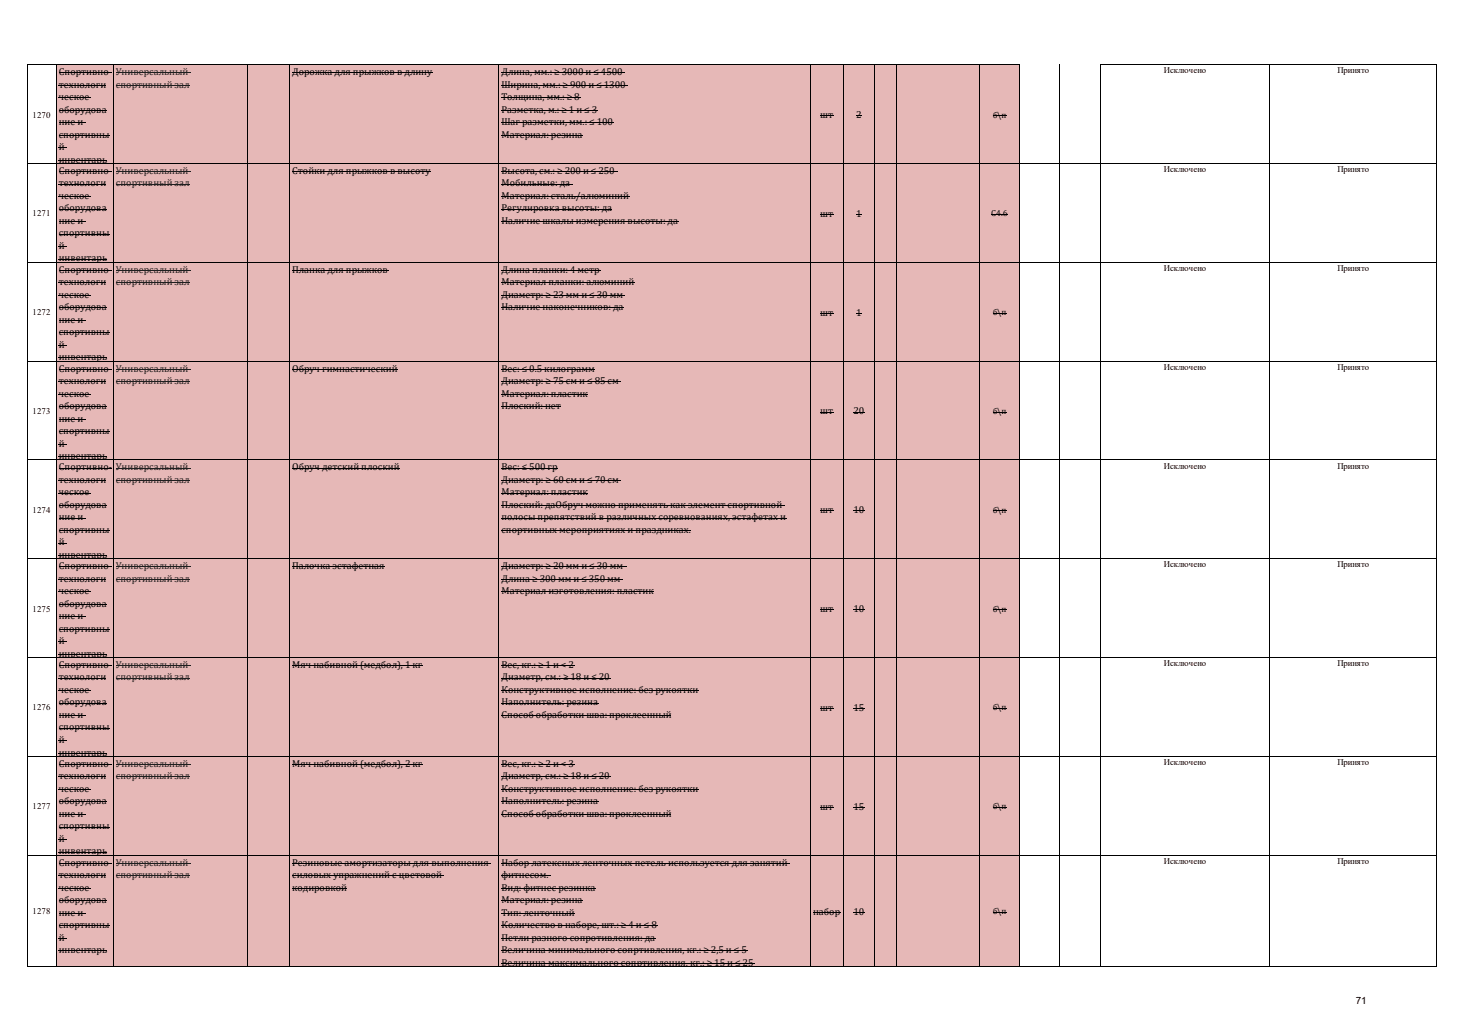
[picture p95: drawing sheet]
<svg xmlns="http://www.w3.org/2000/svg" width="297mm" height="210mm" viewBox="0 0 297 210" stroke-linecap="round" stroke-linejoin="round" font-family="sans-serif">
<defs><g id="words">
<g font-size="2">
<text x="11.9" y="15.2">Спортивно-</text>
<text x="11.9" y="17.8">технологи</text>
<text x="59.3" y="15.2">Дорожка для прыжков в длину</text>
<text x="101.8" y="15.2">Длина, мм.: ≥ 3000 и ≤ 4500</text>
<text x="101.8" y="17.8">Ширина, мм.: ≥ 900 и ≤ 1300</text>
<text x="11.9" y="20.3">ческое</text>
<text x="11.9" y="22.9">оборудова</text>
<text x="101.8" y="20.3">Толщина, мм.: ≥ 8</text>
<text x="101.8" y="22.9">Разметка, м.: ≥ 1 и ≤ 3</text>
<text x="166.6" y="24">шт</text>
<text x="173.9" y="24">2</text>
<text x="11.9" y="25.4">ние и</text>
<text x="11.9" y="27.9">спортивны</text>
<text x="101.8" y="25.4">Шаг разметки, мм.: ≤ 100</text>
<text x="101.8" y="27.9">Материал: резина</text>
<text x="11.9" y="30.5">й</text>
<text x="11.9" y="33">инвентарь</text>
<text x="11.9" y="35.3">Спортивно-</text>
<text x="59.3" y="35.3">Стойки для прыжков в высоту</text>
<text x="101.8" y="35.3">Высота, см.: ≥ 200 и ≤ 250</text>
<text x="11.9" y="37.9">технологи</text>
<text x="11.9" y="40.4">ческое</text>
<text x="101.8" y="37.9">Мобильные: да</text>
<text x="101.8" y="40.4">Материал: сталь/алюминий</text>
<text x="11.9" y="42.9">оборудова</text>
<text x="11.9" y="45.5">ние и</text>
<text x="101.8" y="42.9">Регулировка высоты: да</text>
<text x="101.8" y="45.5">Наличие шкалы измерения высоты: да</text>
<text x="166.6" y="44">шт</text>
<text x="173.9" y="44">1</text>
<text x="11.9" y="48">спортивны</text>
<text x="11.9" y="50.6">й</text>
<text x="11.9" y="53.1">инвентарь</text>
<text x="11.9" y="55.4">Спортивно-</text>
<text x="11.9" y="57.9">технологи</text>
<text x="59.3" y="55.4">Планка для прыжков</text>
<text x="101.8" y="55.4">Длина планки: 4 метр</text>
<text x="101.8" y="57.9">Материал планки: алюминий</text>
<text x="11.9" y="60.5">ческое</text>
<text x="11.9" y="63">оборудова</text>
<text x="11.9" y="65.5">ние и</text>
<text x="101.8" y="63">Наличие наконечников: да</text>
<text x="101.8" y="60.5">Диаметр: ≥ 23 мм и ≤ 30 мм</text>
<text x="166.6" y="64.1">шт</text>
<text x="173.9" y="64.1">1</text>
<text x="11.9" y="68.1">спортивны</text>
<text x="11.9" y="70.6">й</text>
<text x="11.9" y="73.2">инвентарь</text>
<text x="11.9" y="75.4">Спортивно-</text>
<text x="11.9" y="78">технологи</text>
<text x="59.3" y="75.4">Обруч гимнастический</text>
<text x="101.8" y="75.4">Вес: ≤ 0.5 килограмм</text>
<text x="101.8" y="78">Диаметр: ≥ 75 см и ≤ 85 см</text>
<text x="11.9" y="80.5">ческое</text>
<text x="11.9" y="83.1">оборудова</text>
<text x="101.8" y="80.5">Материал: пластик</text>
<text x="101.8" y="83.1">Плоский: нет</text>
<text x="11.9" y="85.6">ние и</text>
<text x="11.9" y="88.1">спортивны</text>
<text x="166.6" y="84.2">шт</text>
<text x="173.4" y="84.2">20</text>
<text x="11.9" y="90.7">й</text>
<text x="11.9" y="93.2">инвентарь</text>
<text x="11.9" y="95.5">Спортивно-</text>
<text x="59.3" y="95.5">Обруч детский плоский</text>
<text x="101.8" y="95.5">Вес: ≤ 500 гр</text>
<text x="11.9" y="98">технологи</text>
<text x="11.9" y="100.6">ческое</text>
<text x="101.8" y="98">Диаметр: ≥ 60 см и ≤ 70 см</text>
<text x="101.8" y="100.6">Материал: пластик</text>
<text x="11.9" y="103.1">оборудова</text>
<text x="11.9" y="105.7">ние и</text>
<text x="101.8" y="103.1">Плоский: даОбруч можно применять как элемент спортивной</text>
<text x="101.8" y="105.7">полосы препятствий в различных соревнованиях, эстафетах и</text>
<text x="166.6" y="104.2">шт</text>
<text x="173.4" y="104.2">10</text>
<text x="11.9" y="108.2">спортивны</text>
<text x="11.9" y="110.7">й</text>
<text x="11.9" y="113.3">инвентарь</text>
<text x="101.8" y="108.2">спортивных мероприятиях и праздниках.</text>
<text x="11.9" y="115.6">Спортивно-</text>
<text x="11.9" y="118.1">технологи</text>
<text x="59.3" y="115.6">Палочка эстафетная</text>
<text x="101.8" y="115.6">Диаметр: ≥ 20 мм и ≤ 30 мм</text>
<text x="101.8" y="118.1">Длина ≥ 300 мм и ≤ 350 мм</text>
<text x="11.9" y="120.7">ческое</text>
<text x="11.9" y="123.2">оборудова</text>
<text x="11.9" y="125.7">ние и</text>
<text x="101.8" y="120.7">Материал изготовления: пластик</text>
<text x="166.6" y="124.3">шт</text>
<text x="173.4" y="124.3">10</text>
<text x="11.9" y="128.3">спортивны</text>
<text x="11.9" y="130.8">й</text>
<text x="11.9" y="133.4">инвентарь</text>
<text x="11.9" y="135.6">Спортивно-</text>
<text x="59.3" y="135.6">Мяч набивной (медбол), 1 кг</text>
<text x="101.8" y="135.6">Вес, кг.: ≥ 1 и &lt; 2</text>
<text x="11.9" y="138.2">технологи</text>
<text x="11.9" y="140.7">ческое</text>
<text x="11.9" y="143.3">оборудова</text>
<text x="101.8" y="138.2">Диаметр, см.: ≥ 18 и ≤ 20</text>
<text x="101.8" y="140.7">Конструктивное исполнение: без рукоятки</text>
<text x="101.8" y="143.3">Наполнитель: резина</text>
<text x="11.9" y="145.8">ние и</text>
<text x="11.9" y="148.3">спортивны</text>
<text x="101.8" y="145.8">Способ обработки шва: проклеенный</text>
<text x="166.6" y="144.4">шт</text>
<text x="173.4" y="144.4">15</text>
<text x="11.9" y="150.9">й</text>
<text x="11.9" y="153.4">инвентарь</text>
<text x="11.9" y="155.7">Спортивно-</text>
<text x="59.3" y="155.7">Мяч набивной (медбол), 2 кг</text>
<text x="101.8" y="155.7">Вес, кг.: ≥ 2 и &lt; 3</text>
<text x="11.9" y="158.2">технологи</text>
<text x="11.9" y="160.8">ческое</text>
<text x="101.8" y="158.2">Диаметр, см.: ≥ 18 и ≤ 20</text>
<text x="101.8" y="160.8">Конструктивное исполнение: без рукоятки</text>
<text x="11.9" y="163.3">оборудова</text>
<text x="11.9" y="165.9">ние и</text>
<text x="101.8" y="163.3">Наполнитель: резина</text>
<text x="101.8" y="165.9">Способ обработки шва: проклеенный</text>
<text x="166.6" y="164.4">шт</text>
<text x="173.4" y="164.4">15</text>
<text x="11.9" y="168.4">спортивны</text>
<text x="11.9" y="170.9">й</text>
<text x="11.9" y="173.5">инвентарь</text>
<text x="11.9" y="175.8">Спортивно-</text>
<text x="11.9" y="178.3">технологи</text>
<text x="59.3" y="175.8">Резиновые амортизаторы для выполнения</text>
<text x="59.3" y="178.3">силовых упражнений с цветовой</text>
<text x="101.8" y="175.8">Набор латексных ленточных петель используется для занятий</text>
<text x="101.8" y="178.3">фитнесом.</text>
<text x="11.9" y="180.9">ческое</text>
<text x="11.9" y="183.4">оборудова</text>
<text x="11.9" y="185.9">ние и</text>
<text x="59.3" y="180.9">кодировкой</text>
<text x="101.8" y="185.9">Тип: ленточный</text>
<text x="101.8" y="180.9">Вид: фитнес резинка</text>
<text x="101.8" y="183.4">Материал: резина</text>
<text x="165.2" y="185.8">набор</text>
<text x="173.4" y="185.8">10</text>
<text x="11.9" y="188.5">спортивны</text>
<text x="11.9" y="191">й</text>
<text x="101.8" y="188.5">Количество в наборе, шт.: ≥ 4 и ≤ 8</text>
<text x="101.8" y="191">Петли разного сопротивления: да</text>
<text x="11.9" y="193.6">инвентарь</text>
<text x="101.8" y="193.6">Величина минимального сопртивления, кг.: ≥ 2,5 и ≤ 5</text>
<text x="101.8" y="196.1">Величина максимального сопртивления, кг.: ≥ 15 и ≤ 25</text>
<text x="275.4" y="203.8">71</text>
</g>
<g font-size="2" fill="#1f1f1f">
<text x="23.5" y="15.2">Универсальный</text>
<text x="23.5" y="17.8">спортивный зал</text>
<text x="23.5" y="35.3">Универсальный</text>
<text x="23.5" y="37.9">спортивный зал</text>
<text x="23.5" y="55.4">Универсальный</text>
<text x="23.5" y="57.9">спортивный зал</text>
<text x="23.5" y="75.4">Универсальный</text>
<text x="23.5" y="78">спортивный зал</text>
<text x="23.5" y="95.5">Универсальный</text>
<text x="23.5" y="98">спортивный зал</text>
<text x="23.5" y="115.6">Универсальный</text>
<text x="23.5" y="118.1">спортивный зал</text>
<text x="23.5" y="135.6">Универсальный</text>
<text x="23.5" y="138.2">спортивный зал</text>
<text x="23.5" y="155.7">Универсальный</text>
<text x="23.5" y="158.2">спортивный зал</text>
<text x="23.5" y="175.8">Универсальный</text>
<text x="23.5" y="178.3">спортивный зал</text>
</g>
<g font-size="1.8">
<text x="236.5" y="14.9">Исключено</text>
<text x="271.7" y="14.9">Принято</text>
<text x="6.6" y="23.9">1270</text>
<text x="201.7" y="23.9">б\п</text>
<text x="236.5" y="35">Исключено</text>
<text x="271.7" y="35">Принято</text>
<text x="6.6" y="43.9">1271</text>
<text x="201.3" y="43.9">С4.6</text>
<text x="236.5" y="55">Исключено</text>
<text x="271.7" y="55">Принято</text>
<text x="6.6" y="64">1272</text>
<text x="201.7" y="64">б\п</text>
<text x="236.5" y="75.1">Исключено</text>
<text x="271.7" y="75.1">Принято</text>
<text x="6.6" y="84.1">1273</text>
<text x="201.7" y="84.1">б\п</text>
<text x="236.5" y="95.2">Исключено</text>
<text x="271.7" y="95.2">Принято</text>
<text x="6.6" y="104.1">1274</text>
<text x="201.7" y="104.1">б\п</text>
<text x="236.5" y="115.2">Исключено</text>
<text x="271.7" y="115.2">Принято</text>
<text x="6.6" y="124.2">1275</text>
<text x="201.7" y="124.2">б\п</text>
<text x="236.5" y="135.3">Исключено</text>
<text x="271.7" y="135.3">Принято</text>
<text x="6.6" y="144.3">1276</text>
<text x="201.7" y="144.3">б\п</text>
<text x="236.5" y="155.4">Исключено</text>
<text x="271.7" y="155.4">Принято</text>
<text x="6.6" y="164.3">1277</text>
<text x="201.7" y="164.3">б\п</text>
<text x="236.5" y="175.4">Исключено</text>
<text x="271.7" y="175.4">Принято</text>
<text x="6.6" y="185.7">1278</text>
<text x="201.7" y="185.7">б\п</text>
</g>
</g></defs>
<path d="M11.4 13.3h195.8v183h-195.8z" fill="#e6b8b7"/>
<g fill="none" stroke="#000" stroke-width=".2">
<path d="M5.5 13v183.3M5.6 13.1h201.6M11.4 13.2v183.1M11.9 14.8h10.8M11.9 17.3h9.6M11.9 19.9h6.6M23 13.2v183.1M50.3 13.2v183.1M58.8 13.2v183.1M59.3 14.8h28.6M101.3 13.2v183.1M101.8 14.8h25.1"/>
<path d="M101.8 17.3h25.8M101.8 19.9h16.2M164.6 13.2v183.1M171.3 13.2v183.1M177.6 13.2v183.1M182.2 13.2v183.1M199 13.2v183.1M207.1 13.2v183.1M215.3 13.1v183.2M223.5 13v183.3M223.6 13.1h68.2M257.8 13.2v183.1"/>
<path d="M291.8 13.2v183.1M5.6 33.2h286.2M11.9 22.4h9.7M11.9 24.9h5.5M11.9 27.5h10.3M11.9 32.6h9.9M11.9 34.8h10.8M11.9 37.4h9.6M11.9 39.9h6.6M59.3 34.8h28.1M101.8 22.4h19.7M101.8 24.9h23"/>
<path d="M101.8 27.5h16.6M101.8 34.8h23.8M101.8 37.4h14.5M101.8 39.9h26.1M166.6 23.5h2.7M201.7 23.5h2.8M5.6 53.3h286.2M11.9 42.5h9.7M11.9 45h5.5M11.9 47.5h10.3M11.9 52.6h9.9M11.9 54.9h10.8"/>
<path d="M11.9 57.5h9.6M11.9 60h6.6M59.3 54.9h19.6M101.8 42.5h22.5M101.8 45h36.1M101.8 54.9h20.2M101.8 57.5h27.2M101.8 60h25.2M166.6 43.6h2.7M201.3 43.6h3.4M5.6 73.3h286.2M11.9 62.5h9.7"/>
<path d="M11.9 65.1h5.5M11.9 67.6h10.3M11.9 72.7h9.9M11.9 75h10.8M11.9 77.5h9.6M59.3 75h21.4M101.8 62.5h24.9M101.8 75h19.1M101.8 77.5h24.2M166.6 63.6h2.7M201.7 63.6h2.8M5.6 93.4h286.2"/>
<path d="M11.9 80.1h6.6M11.9 82.6h9.7M11.9 85.1h5.5M11.9 87.7h10.3M11.9 92.8h9.9M11.9 95h10.8M11.9 97.6h9.6M59.3 95h21.9M101.8 80.1h17.7M101.8 82.6h12.2M101.8 95h11.6M101.8 97.6h24.2"/>
<path d="M166.6 83.7h2.7M173.4 83.7h2.2M201.7 83.7h2.8M5.6 113.5h286.2M11.9 100.1h6.6M11.9 102.7h9.7M11.9 105.2h5.5M11.9 107.7h10.3M11.9 112.8h9.9M11.9 115.1h10.8M11.9 117.6h9.6M59.3 115.1h18.8"/>
<path d="M101.8 100.1h17.7M101.8 102.7h57.7M101.8 105.2h58M101.8 107.7h38.5M101.8 115.1h25.6M101.8 117.6h24.7M166.6 103.8h2.7M173.4 103.8h2.2M201.7 103.8h2.8M5.6 133.5h286.2M11.9 120.2h6.6M11.9 122.7h9.7"/>
<path d="M11.9 125.3h5.5M11.9 127.8h10.3M11.9 132.9h9.9M11.9 135.2h10.8M11.9 137.7h9.6M59.3 135.2h26.6M101.8 120.2h31M101.8 135.2h14.9M101.8 137.7h22.4M166.6 123.8h2.7M173.4 123.8h2.2M201.7 123.8h2.8"/>
<path d="M5.6 153.6h286.2M11.9 140.3h6.6M11.9 142.8h9.7M11.9 145.3h5.5M11.9 147.9h10.3M11.9 153h9.9M11.9 155.2h10.8M11.9 157.8h9.6M59.3 155.2h26.6M101.8 140.3h40.1M101.8 142.8h19.8M101.8 145.3h34.6"/>
<path d="M101.8 155.2h14.9M101.8 157.8h22.4M166.6 143.9h2.7M173.4 143.9h2.2M201.7 143.9h2.8M5.6 173.7h286.2M11.9 160.3h6.6M11.9 162.9h9.7M11.9 165.4h5.5M11.9 167.9h10.3M11.9 173h9.9M11.9 175.3h10.8"/>
<path d="M11.9 177.8h9.6M59.3 175.3h40.4M59.3 177.8h30.8M101.8 160.3h40.1M101.8 162.9h19.8M101.8 165.4h34.6M101.8 175.3h58.7M101.8 177.8h10.1M166.6 164h2.7M173.4 164h2.2M201.7 164h2.8M5.6 196.3h286.2"/>
<path d="M11.9 180.4h6.6M11.9 182.9h9.7M11.9 185.5h5.5M11.9 188h10.3M11.9 193.1h9.9M59.3 180.4h11.2M101.8 182.9h16.6M101.8 185.5h15M101.8 188h31.8M101.8 193.1h50.2M101.8 190.5h31.3M101.8 195.6h51.5"/>
<path d="M101.8 180.4h19.3M165.2 185.3h5.5M173.4 185.3h2.2M201.7 185.3h2.8"/>
</g>
<path d="M11.9 30l1.7 .1zM173.9 23.5h1.1zM11.9 50l1.7 .1zM173.9 43.5l1.1 .1zM11.9 70.1l1.7 .1zM173.9 63.6l1.1 .1zM11.9 90.2l1.7 .1zM11.9 110.2l1.7 .1zM11.9 130.3l1.7 .1zM11.9 150.4l1.7 .1zM11.9 170.4l1.7 .1zM11.9 190.5l1.7 .1z" fill="#000"/>
<g fill="none" stroke="#1f1f1f" stroke-width=".2">
<path d="M23.5 14.8h15.3M23.5 17.3h15M23.5 34.8h15.3M23.5 37.4h15M23.5 54.9h15.3M23.5 57.5h15M23.5 75h15.3M23.5 77.5h15M23.5 95h15.3M23.5 97.6h15M23.5 115.1h15.3M23.5 117.6h15"/>
<path d="M23.5 135.2h15.3M23.5 137.7h15M23.5 155.2h15.3M23.5 157.8h15M23.5 175.3h15.3M23.5 177.8h15"/>
</g>
<use href="#words"/>
</svg>
